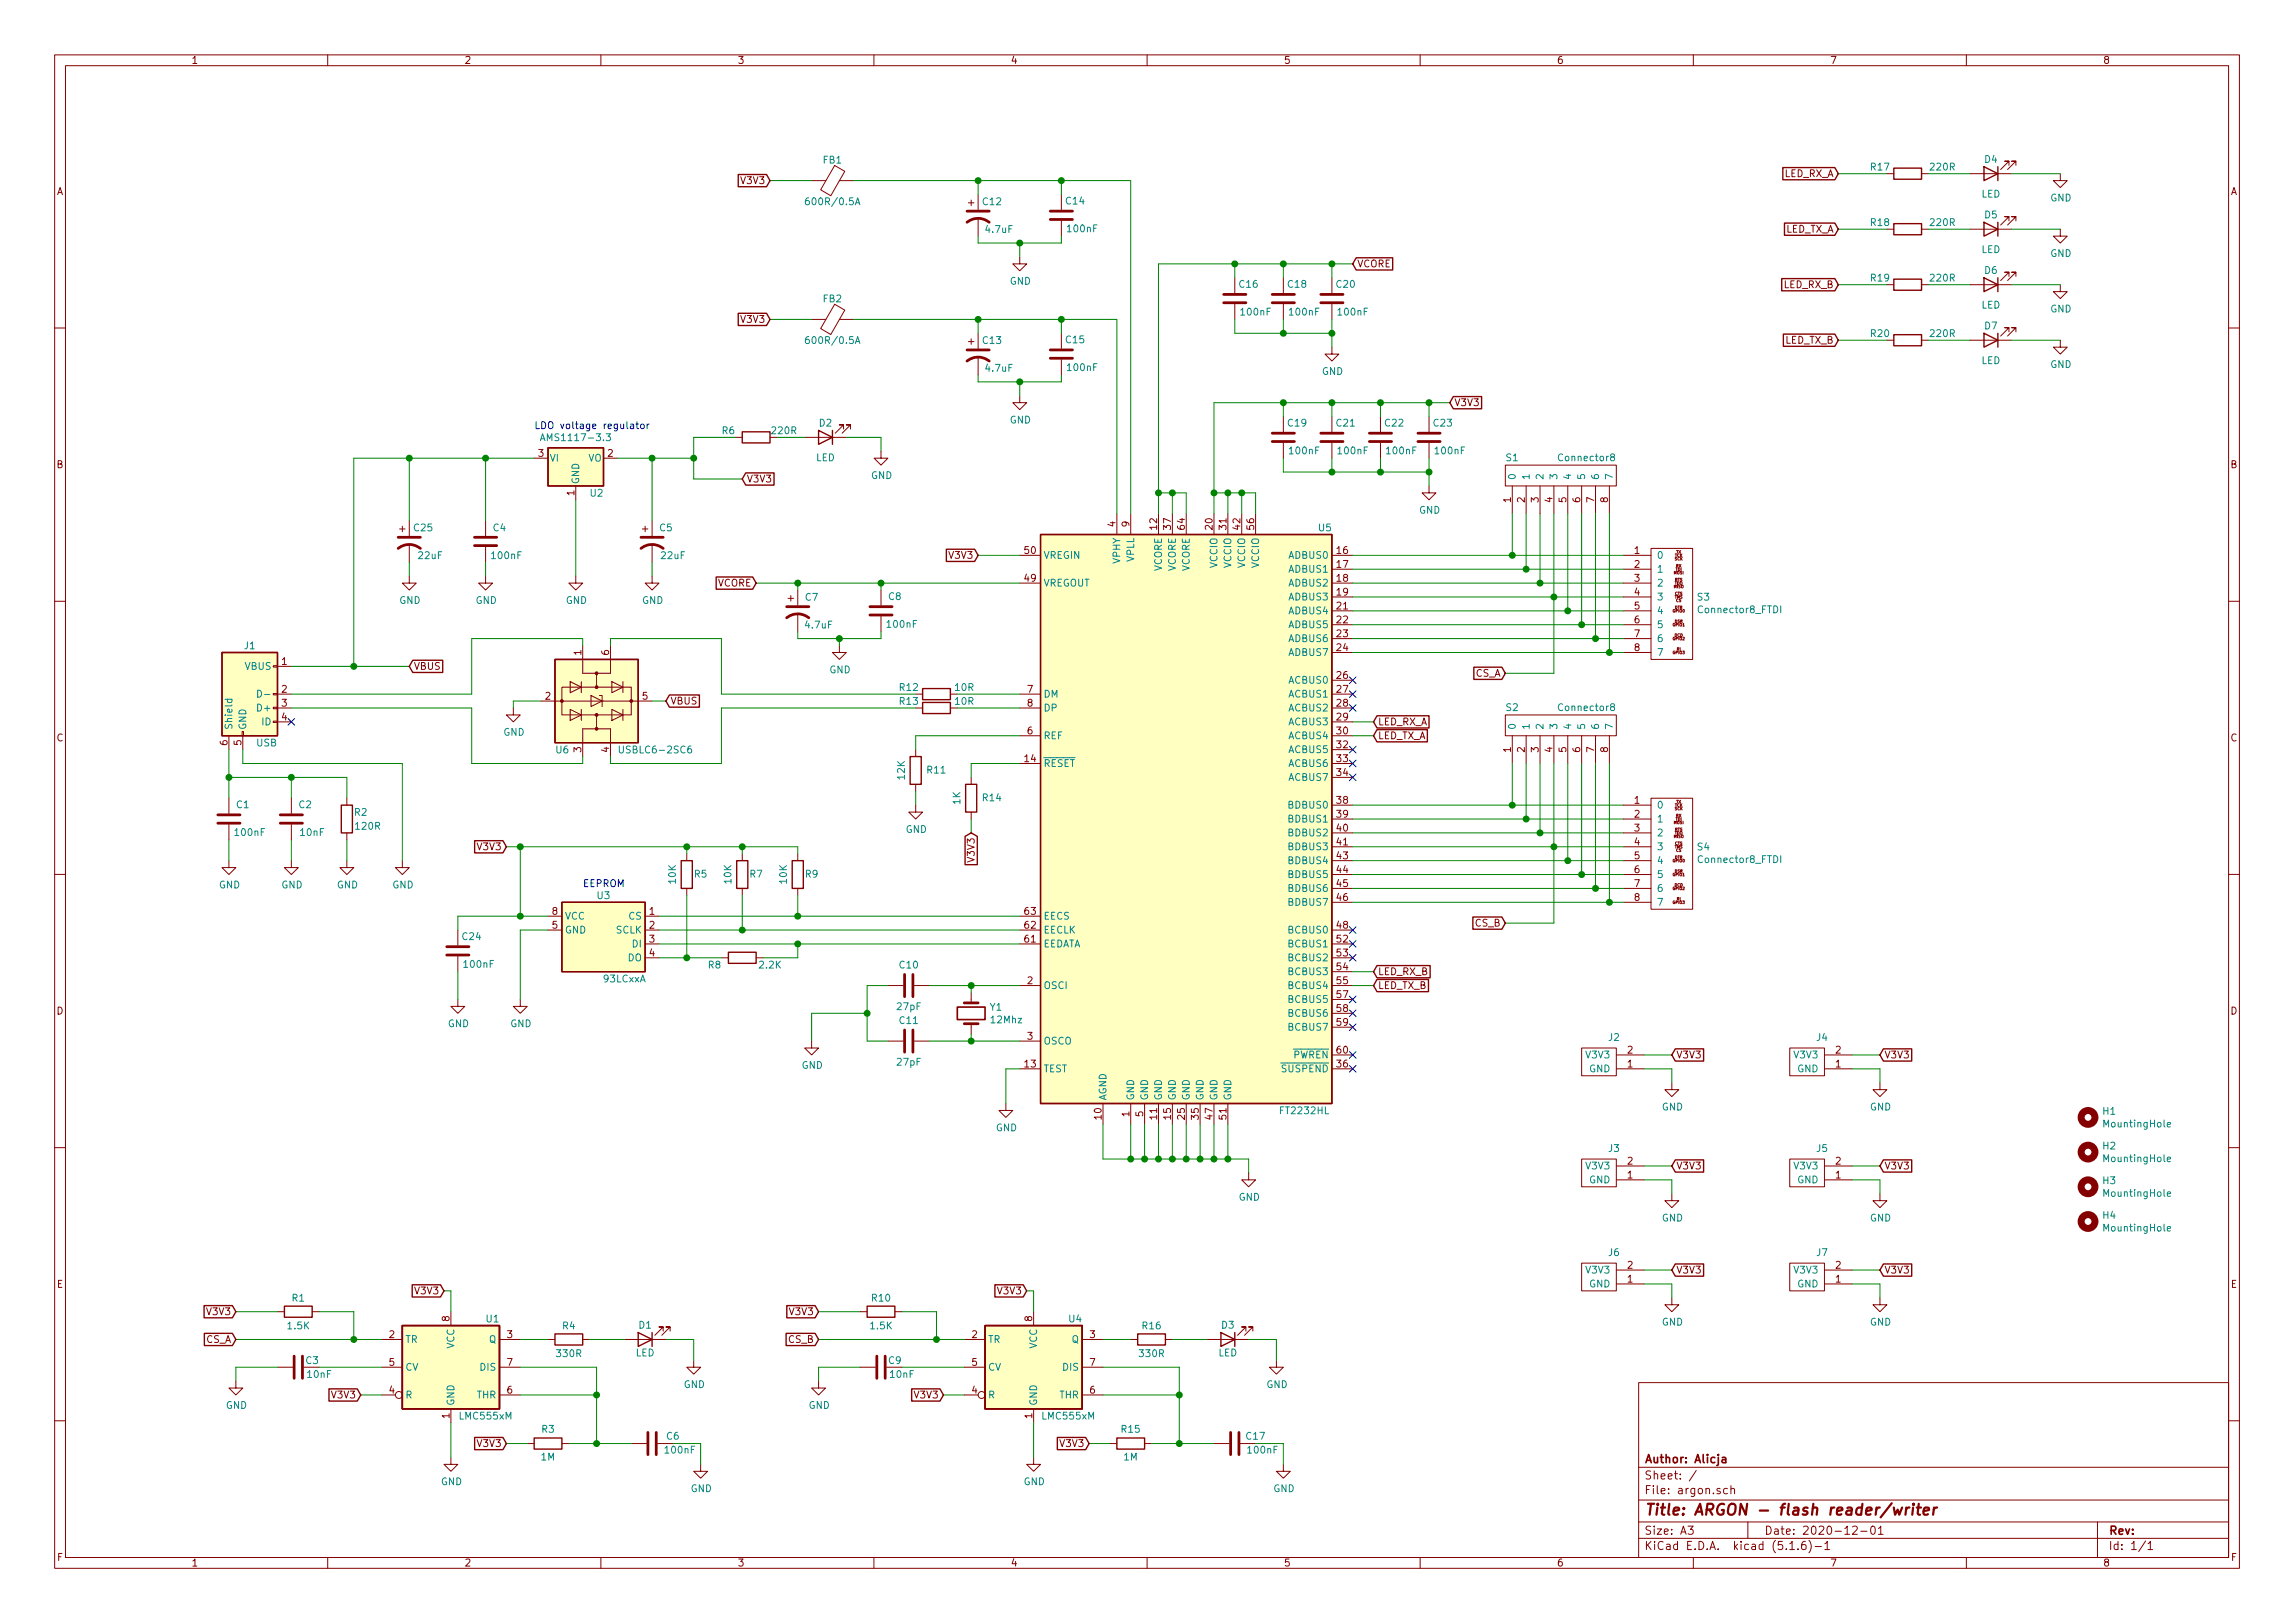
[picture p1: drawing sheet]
<svg xmlns="http://www.w3.org/2000/svg" width="420mm" height="297mm" viewBox="0 0 420 297" stroke-linecap="round" stroke-linejoin="round" font-family="sans-serif">
<defs><g id="words">
<text font-size="2.8" fill="#840000" x="301" y="277.3">Title: ARGON - flash reader/writer</text>
<g font-size="2.1" fill="#840000">
<text x="301" y="267.8">Author: Alicja</text>
<text x="301" y="273.5">File: argon.sch</text>
<text x="301" y="270.8">Sheet: /</text>
<text x="301" y="280.9">Size: A3</text>
<text x="323" y="280.9">Date: 2020-12-01</text>
<text x="386" y="280.9">Rev:</text>
<text x="301" y="283.7">KiCad E.D.A. kicad (5.1.6)-1</text>
<text x="386" y="283.7">Id: 1/1</text>
</g>
<g font-size="1.8" fill="#840000">
<text x="35" y="11.7">1</text>
<text x="85" y="11.7">2</text>
<text x="135" y="11.7">3</text>
<text x="185" y="11.7">4</text>
<text x="235" y="11.7">5</text>
<text x="285" y="11.7">6</text>
<text x="335" y="11.7">7</text>
<text x="385" y="11.7">8</text>
<text x="10.4" y="35.7">A</text>
<text x="135.9" y="33.7">V3V3</text>
<text x="326.5" y="32.4">LED_RX_A</text>
<text x="408.4" y="35.7">A</text>
<text x="326.7" y="42.6">LED_TX_A</text>
<text x="248.4" y="48.9">VCORE</text>
<text x="326.5" y="52.7">LED_RX_B</text>
<text x="135.9" y="59.1">V3V3</text>
<text x="326.7" y="62.9">LED_TX_B</text>
<text x="266.2" y="74.3">V3V3</text>
<text x="98.6" y="83.6">3</text>
<text x="111.3" y="83.6">2</text>
<text x="10.4" y="85.7">B</text>
<text x="136.7" y="88.3">V3V3</text>
<text x="408.4" y="85.7">B</text>
<text x="105.2" y="90.7" transform="rotate(-90 105.2 90.7)">1</text>
<text x="276.6" y="92" transform="rotate(-90 276.6 92)">1</text>
<text x="279.1" y="92" transform="rotate(-90 279.1 92)">2</text>
<text x="281.7" y="92" transform="rotate(-90 281.7 92)">3</text>
<text x="284.2" y="92" transform="rotate(-90 284.2 92)">4</text>
<text x="286.8" y="92" transform="rotate(-90 286.8 92)">5</text>
<text x="289.3" y="92" transform="rotate(-90 289.3 92)">6</text>
<text x="291.8" y="92" transform="rotate(-90 291.8 92)">7</text>
<text x="294.4" y="92" transform="rotate(-90 294.4 92)">8</text>
<text x="187.6" y="101.4">50</text>
<text x="204.2" y="96.4" transform="rotate(-90 204.2 96.4)">4</text>
<text x="206.8" y="96.4" transform="rotate(-90 206.8 96.4)">9</text>
<text x="211.8" y="96.9" transform="rotate(-90 211.8 96.9)">12</text>
<text x="214.4" y="96.9" transform="rotate(-90 214.4 96.9)">37</text>
<text x="216.9" y="96.9" transform="rotate(-90 216.9 96.9)">64</text>
<text x="222" y="96.9" transform="rotate(-90 222 96.9)">20</text>
<text x="224.5" y="96.9" transform="rotate(-90 224.5 96.9)">31</text>
<text x="227.1" y="96.9" transform="rotate(-90 227.1 96.9)">42</text>
<text x="229.6" y="96.9" transform="rotate(-90 229.6 96.9)">56</text>
<text x="244.8" y="101.4">16</text>
<text x="299.2" y="101.4">1</text>
<text x="131.3" y="107.4">VCORE</text>
<text x="174" y="102.3">V3V3</text>
<text x="187.6" y="106.5">49</text>
<text x="244.8" y="103.9">17</text>
<text x="244.8" y="106.5">18</text>
<text x="299.2" y="103.9">2</text>
<text x="299.2" y="106.5">3</text>
<text x="244.8" y="109">19</text>
<text x="244.8" y="111.5">21</text>
<text x="299.2" y="109">4</text>
<text x="299.2" y="111.5">5</text>
<text x="106.4" y="119.9" transform="rotate(-90 106.4 119.9)">1</text>
<text x="111.5" y="119.9" transform="rotate(-90 111.5 119.9)">6</text>
<text x="244.8" y="114.1">22</text>
<text x="244.8" y="116.6">23</text>
<text x="244.8" y="119.2">24</text>
<text x="299.2" y="114.1">6</text>
<text x="299.2" y="116.6">7</text>
<text x="299.2" y="119.2">8</text>
<text x="51.6" y="121.7">1</text>
<text x="75.7" y="122.6">VBUS</text>
<text x="244.8" y="124.2">26</text>
<text x="270.1" y="123.9">CS_A</text>
<text x="51.6" y="126.8">2</text>
<text x="51.6" y="129.3">3</text>
<text x="51.6" y="131.9">4</text>
<text x="99.8" y="128.1">2</text>
<text x="117.6" y="128.1">5</text>
<text x="122.7" y="128.9">VBUS</text>
<text x="188.1" y="126.8">7</text>
<text x="188.1" y="129.3">8</text>
<text x="244.8" y="126.8">27</text>
<text x="244.8" y="129.3">28</text>
<text x="244.8" y="131.9">29</text>
<text x="10.4" y="135.7">C</text>
<text x="41.7" y="136.4" transform="rotate(-90 41.7 136.4)">6</text>
<text x="44.2" y="136.4" transform="rotate(-90 44.2 136.4)">5</text>
<text x="106.4" y="137.7" transform="rotate(-90 106.4 137.7)">3</text>
<text x="111.5" y="137.7" transform="rotate(-90 111.5 137.7)">4</text>
<text x="188.1" y="134.4">6</text>
<text x="244.8" y="134.4">30</text>
<text x="244.8" y="136.9">32</text>
<text x="252.2" y="135.3">LED_TX_A</text>
<text x="252.2" y="132.8">LED_RX_A</text>
<text x="276.6" y="137.7" transform="rotate(-90 276.6 137.7)">1</text>
<text x="279.1" y="137.7" transform="rotate(-90 279.1 137.7)">2</text>
<text x="281.7" y="137.7" transform="rotate(-90 281.7 137.7)">3</text>
<text x="284.2" y="137.7" transform="rotate(-90 284.2 137.7)">4</text>
<text x="286.8" y="137.7" transform="rotate(-90 286.8 137.7)">5</text>
<text x="289.3" y="137.7" transform="rotate(-90 289.3 137.7)">6</text>
<text x="291.8" y="137.7" transform="rotate(-90 291.8 137.7)">7</text>
<text x="294.4" y="137.7" transform="rotate(-90 294.4 137.7)">8</text>
<text x="408.4" y="135.7">C</text>
<text x="187.6" y="139.5">14</text>
<text x="244.8" y="139.5">33</text>
<text x="244.8" y="142">34</text>
<text x="244.8" y="147.1">38</text>
<text x="244.8" y="149.6">39</text>
<text x="299.2" y="147.1">1</text>
<text x="299.2" y="149.6">2</text>
<text x="87.6" y="155.6">V3V3</text>
<text x="244.8" y="152.2">40</text>
<text x="244.8" y="154.7">41</text>
<text x="299.2" y="152.2">3</text>
<text x="299.2" y="154.7">4</text>
<text x="178.4" y="157.5" transform="rotate(-90 178.4 157.5)">V3V3</text>
<text x="244.8" y="157.3">43</text>
<text x="244.8" y="159.8">44</text>
<text x="299.2" y="157.3">5</text>
<text x="299.2" y="159.8">6</text>
<text x="101.1" y="167.4">8</text>
<text x="118.9" y="167.4">1</text>
<text x="187.6" y="167.4">63</text>
<text x="244.8" y="162.3">45</text>
<text x="244.8" y="164.9">46</text>
<text x="299.2" y="162.3">7</text>
<text x="299.2" y="164.9">8</text>
<text x="101.1" y="170">5</text>
<text x="118.9" y="170">2</text>
<text x="118.9" y="172.5">3</text>
<text x="187.6" y="172.5">61</text>
<text x="187.6" y="170">62</text>
<text x="244.8" y="170">48</text>
<text x="244.8" y="172.5">52</text>
<text x="270.1" y="169.6">CS_B</text>
<text x="118.9" y="175">4</text>
<text x="244.8" y="175">53</text>
<text x="244.8" y="177.6">54</text>
<text x="252.2" y="178.5">LED_RX_B</text>
<text x="10.4" y="185.7">D</text>
<text x="188.1" y="180.1">2</text>
<text x="244.8" y="180.1">55</text>
<text x="244.8" y="182.7">57</text>
<text x="244.8" y="185.2">58</text>
<text x="252.2" y="181">LED_TX_B</text>
<text x="408.4" y="185.7">D</text>
<text x="188.1" y="190.3">3</text>
<text x="244.8" y="187.7">59</text>
<text x="187.6" y="195.4">13</text>
<text x="244.8" y="195.4">36</text>
<text x="244.8" y="192.8">60</text>
<text x="298" y="195.4">1</text>
<text x="298" y="192.8">2</text>
<text x="306.9" y="193.7">V3V3</text>
<text x="336.1" y="195.4">1</text>
<text x="336.1" y="192.8">2</text>
<text x="345" y="193.7">V3V3</text>
<text x="201.7" y="204.8" transform="rotate(-90 201.7 204.8)">10</text>
<text x="206.8" y="204.4" transform="rotate(-90 206.8 204.4)">1</text>
<text x="209.3" y="204.4" transform="rotate(-90 209.3 204.4)">5</text>
<text x="211.8" y="204.8" transform="rotate(-90 211.8 204.8)">11</text>
<text x="214.4" y="204.8" transform="rotate(-90 214.4 204.8)">15</text>
<text x="216.9" y="204.8" transform="rotate(-90 216.9 204.8)">25</text>
<text x="219.5" y="204.8" transform="rotate(-90 219.5 204.8)">35</text>
<text x="222" y="204.8" transform="rotate(-90 222 204.8)">47</text>
<text x="224.5" y="204.8" transform="rotate(-90 224.5 204.8)">51</text>
<text x="298" y="215.7">1</text>
<text x="298" y="213.1">2</text>
<text x="306.9" y="214">V3V3</text>
<text x="336.1" y="215.7">1</text>
<text x="336.1" y="213.1">2</text>
<text x="345" y="214">V3V3</text>
<text x="298" y="232.2">2</text>
<text x="306.9" y="233.1">V3V3</text>
<text x="336.1" y="232.2">2</text>
<text x="345" y="233.1">V3V3</text>
<text x="10.4" y="235.7">E</text>
<text x="76.2" y="236.9">V3V3</text>
<text x="182.9" y="236.9">V3V3</text>
<text x="298" y="234.7">1</text>
<text x="336.1" y="234.7">1</text>
<text x="408.4" y="235.7">E</text>
<text x="37.7" y="245.8">CS_A</text>
<text x="38.1" y="240.7">V3V3</text>
<text x="71.3" y="244.9">2</text>
<text x="82.3" y="241.8" transform="rotate(-90 82.3 241.8)">8</text>
<text x="92.9" y="244.9">3</text>
<text x="144.3" y="245.8">CS_B</text>
<text x="144.8" y="240.7">V3V3</text>
<text x="178" y="244.9">2</text>
<text x="189" y="241.8" transform="rotate(-90 189 241.8)">8</text>
<text x="199.5" y="244.9">3</text>
<text x="71.3" y="250">5</text>
<text x="92.9" y="250">7</text>
<text x="178" y="250">5</text>
<text x="199.5" y="250">7</text>
<text x="60.9" y="255.9">V3V3</text>
<text x="71.3" y="255.1">4</text>
<text x="92.9" y="255.1">6</text>
<text x="167.6" y="255.9">V3V3</text>
<text x="178" y="255.1">4</text>
<text x="199.5" y="255.1">6</text>
<text x="82.3" y="259.6" transform="rotate(-90 82.3 259.6)">1</text>
<text x="189" y="259.6" transform="rotate(-90 189 259.6)">1</text>
<text x="87.6" y="264.8">V3V3</text>
<text x="194.3" y="264.8">V3V3</text>
<text x="10.5" y="285.7">F</text>
<text x="35" y="286.7">1</text>
<text x="85" y="286.7">2</text>
<text x="135" y="286.7">3</text>
<text x="185" y="286.7">4</text>
<text x="235" y="286.7">5</text>
<text x="285" y="286.7">6</text>
<text x="335" y="286.7">7</text>
<text x="385" y="286.7">8</text>
<text x="408.5" y="285.7">F</text>
</g>
<g font-size="1.8" fill="#008484">
<text x="150.7" y="29.9">FB1</text>
<text x="363.4" y="29.8">D4</text>
<text x="342.5" y="31.2">R17</text>
<text x="353.5" y="31.2">220R</text>
<text x="148.2" y="37.6">600R/0.5A</text>
<text x="180" y="37.6">C12</text>
<text x="195.2" y="37.4">C14</text>
<text x="342.5" y="41.4">R18</text>
<text x="353.5" y="41.4">220R</text>
<text x="362.7" y="36.2">LED</text>
<text x="363.4" y="40">D5</text>
<text x="375.4" y="36.9">GND</text>
<text x="180.6" y="42.6">4.7uF</text>
<text x="195.6" y="42.5">100nF</text>
<text x="362.7" y="46.3">LED</text>
<text x="375.4" y="47">GND</text>
<text x="184.9" y="52.1">GND</text>
<text x="226.9" y="52.7">C16</text>
<text x="235.8" y="52.7">C18</text>
<text x="244.7" y="52.7">C20</text>
<text x="342.5" y="51.5">R19</text>
<text x="353.5" y="51.5">220R</text>
<text x="363.4" y="50.1">D6</text>
<text x="150.7" y="55.3">FB2</text>
<text x="227.3" y="57.7">100nF</text>
<text x="236.2" y="57.7">100nF</text>
<text x="245.1" y="57.7">100nF</text>
<text x="362.7" y="56.5">LED</text>
<text x="375.4" y="57.2">GND</text>
<text x="148.2" y="63">600R/0.5A</text>
<text x="180" y="63">C13</text>
<text x="195.2" y="62.8">C15</text>
<text x="342.5" y="61.7">R20</text>
<text x="353.5" y="61.7">220R</text>
<text x="363.4" y="60.3">D7</text>
<text x="180.6" y="68">4.7uF</text>
<text x="195.6" y="67.9">100nF</text>
<text x="242" y="68.6">GND</text>
<text x="362.7" y="66.6">LED</text>
<text x="375.4" y="67.3">GND</text>
<text x="184.9" y="77.5">GND</text>
<text x="99.9" y="80.7">AMS1117-3.3</text>
<text x="132.2" y="79.5">R6</text>
<text x="141.4" y="79.5">220R</text>
<text x="150" y="78.1">D2</text>
<text x="235.8" y="78.1">C19</text>
<text x="236.2" y="83.1">100nF</text>
<text x="244.7" y="78.1">C21</text>
<text x="245.1" y="83.1">100nF</text>
<text x="253.6" y="78.1">C22</text>
<text x="254" y="83.1">100nF</text>
<text x="262.5" y="78.1">C23</text>
<text x="262.9" y="83.1">100nF</text>
<text x="100.6" y="84.5">VI</text>
<text x="106" y="88.7" transform="rotate(-90 106 88.7)">GND</text>
<text x="107.7" y="84.5">VO</text>
<text x="149.4" y="84.4">LED</text>
<text x="159.5" y="87.7">GND</text>
<text x="275.8" y="84.4">S1</text>
<text x="277.5" y="87.9" transform="rotate(-90 277.5 87.9)">0</text>
<text x="280" y="87.9" transform="rotate(-90 280 87.9)">1</text>
<text x="282.6" y="87.9" transform="rotate(-90 282.6 87.9)">2</text>
<text x="285.1" y="87.9" transform="rotate(-90 285.1 87.9)">3</text>
<text x="285.5" y="84.4">Connector8</text>
<text x="287.7" y="87.9" transform="rotate(-90 287.7 87.9)">4</text>
<text x="290.2" y="87.9" transform="rotate(-90 290.2 87.9)">5</text>
<text x="292.7" y="87.9" transform="rotate(-90 292.7 87.9)">6</text>
<text x="295.3" y="87.9" transform="rotate(-90 295.3 87.9)">7</text>
<text x="108.1" y="90.9">U2</text>
<text x="259.8" y="94">GND</text>
<text x="75.8" y="97.2">C25</text>
<text x="90.3" y="97.2">C4</text>
<text x="120.8" y="97.2">C5</text>
<text x="241.5" y="97.2">U5</text>
<text x="76.7" y="102.3">22uF</text>
<text x="90.1" y="102.3">100nF</text>
<text x="121.1" y="102.3">22uF</text>
<text x="191" y="107.4">VREGOUT</text>
<text x="191" y="102.3">VREGIN</text>
<text x="205.1" y="103.2" transform="rotate(-90 205.1 103.2)">VPHY</text>
<text x="207.6" y="102.9" transform="rotate(-90 207.6 102.9)">VPLL</text>
<text x="212.7" y="104.6" transform="rotate(-90 212.7 104.6)">VCORE</text>
<text x="215.3" y="104.6" transform="rotate(-90 215.3 104.6)">VCORE</text>
<text x="217.8" y="104.6" transform="rotate(-90 217.8 104.6)">VCORE</text>
<text x="222.9" y="103.9" transform="rotate(-90 222.9 103.9)">VCCIO</text>
<text x="225.4" y="103.9" transform="rotate(-90 225.4 103.9)">VCCIO</text>
<text x="228" y="103.9" transform="rotate(-90 228 103.9)">VCCIO</text>
<text x="230.5" y="103.9" transform="rotate(-90 230.5 103.9)">VCCIO</text>
<text x="236.1" y="102.3">ADBUS0</text>
<text x="236.1" y="104.8">ADBUS1</text>
<text x="236.1" y="107.4">ADBUS2</text>
<text x="303.3" y="102.3">0</text>
<text x="303.3" y="104.8">1</text>
<text x="303.3" y="107.4">2</text>
<text x="73.1" y="110.5">GND</text>
<text x="87.1" y="110.5">GND</text>
<text x="103.6" y="110.5">GND</text>
<text x="117.6" y="110.5">GND</text>
<text x="147.5" y="109.9">C7</text>
<text x="162.7" y="109.8">C8</text>
<text x="236.1" y="109.9">ADBUS3</text>
<text x="236.1" y="112.4">ADBUS4</text>
<text x="303.3" y="109.9">3</text>
<text x="303.3" y="112.4">4</text>
<text x="310.8" y="109.9">S3</text>
<text x="311.1" y="112.2">Connector8_FTDI</text>
<text x="44.8" y="118.8">J1</text>
<text x="147.5" y="115">4.7uF</text>
<text x="162.5" y="114.9">100nF</text>
<text x="236.1" y="115">ADBUS5</text>
<text x="236.1" y="117.5">ADBUS6</text>
<text x="303.3" y="115">5</text>
<text x="303.3" y="117.5">6</text>
<text x="44.9" y="122.6">VBUS</text>
<text x="151.8" y="123.2">GND</text>
<text x="236.1" y="120.1">ADBUS7</text>
<text x="236.1" y="125.1">ACBUS0</text>
<text x="303.3" y="120.1">7</text>
<text x="47.5" y="130.2">D+</text>
<text x="164.7" y="129">R13</text>
<text x="164.7" y="126.5">R12</text>
<text x="174.9" y="129">10R</text>
<text x="174.9" y="126.5">10R</text>
<text x="191" y="127.7">DM</text>
<text x="191" y="130.2">DP</text>
<text x="236.1" y="127.7">ACBUS1</text>
<text x="236.1" y="130.2">ACBUS2</text>
<text x="275.8" y="130.1">S2</text>
<text x="285.5" y="130.1">Connector8</text>
<text x="42.5" y="133.6" transform="rotate(-90 42.5 133.6)">Shield</text>
<text x="45.1" y="133.6" transform="rotate(-90 45.1 133.6)">GND</text>
<text x="47" y="136.6">USB</text>
<text x="48" y="132.8">ID</text>
<text x="92.2" y="134.7">GND</text>
<text x="101.8" y="137.9">U6</text>
<text x="113.9" y="137.9">USBLC6-2SC6</text>
<text x="191" y="135.3">REF</text>
<text x="236.1" y="132.8">ACBUS3</text>
<text x="236.1" y="135.3">ACBUS4</text>
<text x="236.1" y="137.8">ACBUS5</text>
<text x="277.5" y="133.6" transform="rotate(-90 277.5 133.6)">0</text>
<text x="280" y="133.6" transform="rotate(-90 280 133.6)">1</text>
<text x="282.6" y="133.6" transform="rotate(-90 282.6 133.6)">2</text>
<text x="285.1" y="133.6" transform="rotate(-90 285.1 133.6)">3</text>
<text x="287.7" y="133.6" transform="rotate(-90 287.7 133.6)">4</text>
<text x="290.2" y="133.6" transform="rotate(-90 290.2 133.6)">5</text>
<text x="292.7" y="133.6" transform="rotate(-90 292.7 133.6)">6</text>
<text x="295.3" y="133.6" transform="rotate(-90 295.3 133.6)">7</text>
<text x="165.7" y="142.6" transform="rotate(-90 165.7 142.6)">12K</text>
<text x="169.8" y="141.6">R11</text>
<text x="191" y="140.4">RESET</text>
<text x="236.1" y="140.4">ACBUS6</text>
<text x="236.1" y="142.9">ACBUS7</text>
<text x="43.3" y="147.9">C1</text>
<text x="54.8" y="147.9">C2</text>
<text x="64.9" y="149.3">R2</text>
<text x="175.8" y="147.2" transform="rotate(-90 175.8 147.2)">1K</text>
<text x="180" y="146.6">R14</text>
<text x="236.1" y="148">BDBUS0</text>
<text x="303.3" y="148">0</text>
<text x="43.2" y="153">100nF</text>
<text x="55.1" y="153">10nF</text>
<text x="65.2" y="151.9">120R</text>
<text x="165.8" y="152.4">GND</text>
<text x="236.1" y="150.5">BDBUS1</text>
<text x="236.1" y="153.1">BDBUS2</text>
<text x="236.1" y="155.6">BDBUS3</text>
<text x="303.3" y="150.5">1</text>
<text x="303.3" y="153.1">2</text>
<text x="303.3" y="155.6">3</text>
<text x="310.8" y="155.6">S4</text>
<text x="123.7" y="161.7" transform="rotate(-90 123.7 161.7)">10K</text>
<text x="127.2" y="160.6">R5</text>
<text x="133.9" y="161.7" transform="rotate(-90 133.9 161.7)">10K</text>
<text x="137.3" y="160.6">R7</text>
<text x="144.1" y="161.7" transform="rotate(-90 144.1 161.7)">10K</text>
<text x="147.5" y="160.6">R9</text>
<text x="236.1" y="158.2">BDBUS4</text>
<text x="236.1" y="160.7">BDBUS5</text>
<text x="303.3" y="158.2">4</text>
<text x="303.3" y="160.7">5</text>
<text x="311.1" y="157.9">Connector8_FTDI</text>
<text x="40.1" y="162.6">GND</text>
<text x="51.5" y="162.6">GND</text>
<text x="61.7" y="162.6">GND</text>
<text x="71.8" y="162.6">GND</text>
<text x="109.4" y="164.6">U3</text>
<text x="236.1" y="163.2">BDBUS6</text>
<text x="236.1" y="165.8">BDBUS7</text>
<text x="303.3" y="163.2">6</text>
<text x="303.3" y="165.8">7</text>
<text x="84.7" y="172">C24</text>
<text x="103.4" y="170.9">GND</text>
<text x="103.4" y="168.3">VCC</text>
<text x="112.8" y="170.9">SCLK</text>
<text x="115.1" y="168.3">CS</text>
<text x="115.8" y="173.4">DI</text>
<text x="191" y="173.4">EEDATA</text>
<text x="191" y="170.9">EECLK</text>
<text x="191" y="168.3">EECS</text>
<text x="236.1" y="170.9">BCBUS0</text>
<text x="236.1" y="173.4">BCBUS1</text>
<text x="85.1" y="177.1">100nF</text>
<text x="110.5" y="179.8">93LCxxA</text>
<text x="115" y="175.9">DO</text>
<text x="129.7" y="177.3">R8</text>
<text x="139.1" y="177.3">2.2K</text>
<text x="164.7" y="177.3">C10</text>
<text x="236.1" y="175.9">BCBUS2</text>
<text x="236.1" y="178.5">BCBUS3</text>
<text x="164.3" y="184.9">27pF</text>
<text x="181.3" y="185">Y1</text>
<text x="191" y="181">OSCI</text>
<text x="236.1" y="181">BCBUS4</text>
<text x="236.1" y="183.6">BCBUS5</text>
<text x="82" y="188">GND</text>
<text x="93.4" y="188">GND</text>
<text x="164.7" y="187.4">C11</text>
<text x="181.5" y="187.3">12Mhz</text>
<text x="191" y="191.2">OSCO</text>
<text x="236.1" y="186.1">BCBUS6</text>
<text x="236.1" y="188.6">BCBUS7</text>
<text x="294.5" y="190.5">J2</text>
<text x="332.6" y="190.5">J4</text>
<text x="146.8" y="195.6">GND</text>
<text x="164.3" y="195">27pF</text>
<text x="191" y="196.3">TEST</text>
<text x="234.8" y="196.3">SUSPEND</text>
<text x="236.8" y="193.7">PWREN</text>
<text x="290.6" y="193.7">V3V3</text>
<text x="291" y="196.3">GND</text>
<text x="328.7" y="193.7">V3V3</text>
<text x="329.1" y="196.3">GND</text>
<text x="202.6" y="201.5" transform="rotate(-90 202.6 201.5)">AGND</text>
<text x="207.6" y="201.5" transform="rotate(-90 207.6 201.5)">GND</text>
<text x="210.2" y="201.5" transform="rotate(-90 210.2 201.5)">GND</text>
<text x="212.7" y="201.5" transform="rotate(-90 212.7 201.5)">GND</text>
<text x="215.3" y="201.5" transform="rotate(-90 215.3 201.5)">GND</text>
<text x="217.8" y="201.5" transform="rotate(-90 217.8 201.5)">GND</text>
<text x="220.3" y="201.5" transform="rotate(-90 220.3 201.5)">GND</text>
<text x="222.9" y="201.5" transform="rotate(-90 222.9 201.5)">GND</text>
<text x="225.4" y="201.5" transform="rotate(-90 225.4 201.5)">GND</text>
<text x="234.5" y="203.9">FT2232HL</text>
<text x="304.2" y="203.2">GND</text>
<text x="342.3" y="203.2">GND</text>
<text x="182.3" y="207">GND</text>
<text x="385" y="204">H1</text>
<text x="385.4" y="206.3">MountingHole</text>
<text x="290.6" y="214">V3V3</text>
<text x="294.5" y="210.8">J3</text>
<text x="328.7" y="214">V3V3</text>
<text x="332.6" y="210.8">J5</text>
<text x="385" y="210.4">H2</text>
<text x="385.4" y="212.7">MountingHole</text>
<text x="226.8" y="219.7">GND</text>
<text x="291" y="216.6">GND</text>
<text x="329.1" y="216.6">GND</text>
<text x="385" y="216.7">H3</text>
<text x="385.4" y="219">MountingHole</text>
<text x="304.2" y="223.6">GND</text>
<text x="342.3" y="223.6">GND</text>
<text x="385" y="223.1">H4</text>
<text x="385.4" y="225.4">MountingHole</text>
<text x="290.6" y="233.1">V3V3</text>
<text x="294.5" y="229.9">J6</text>
<text x="328.7" y="233.1">V3V3</text>
<text x="332.6" y="229.9">J7</text>
<text x="53.5" y="238.2">R1</text>
<text x="159.7" y="238.2">R10</text>
<text x="291" y="235.6">GND</text>
<text x="329.1" y="235.6">GND</text>
<text x="52.8" y="243.3">1.5K</text>
<text x="74.2" y="245.8">TR</text>
<text x="89.1" y="242">U1</text>
<text x="89.6" y="245.8">Q</text>
<text x="103" y="243.3">R4</text>
<text x="117" y="243.2">D1</text>
<text x="159.4" y="243.3">1.5K</text>
<text x="180.8" y="245.8">TR</text>
<text x="195.7" y="242">U4</text>
<text x="196.2" y="245.8">Q</text>
<text x="209.2" y="243.3">R16</text>
<text x="223.7" y="243.2">D3</text>
<text x="304.2" y="242.6">GND</text>
<text x="342.3" y="242.6">GND</text>
<text x="56" y="249.6">C3</text>
<text x="74.2" y="250.9">CV</text>
<text x="83.2" y="246.8" transform="rotate(-90 83.2 246.8)">VCC</text>
<text x="88" y="250.9">DIS</text>
<text x="102" y="248.4">330R</text>
<text x="116.4" y="248.2">LED</text>
<text x="162.7" y="249.6">C9</text>
<text x="180.8" y="250.9">CV</text>
<text x="189.9" y="246.8" transform="rotate(-90 189.9 246.8)">VCC</text>
<text x="194.7" y="250.9">DIS</text>
<text x="208.7" y="248.4">330R</text>
<text x="223" y="248.2">LED</text>
<text x="41.4" y="257.8">GND</text>
<text x="56.4" y="252.2">10nF</text>
<text x="74.2" y="255.9">R</text>
<text x="83.2" y="257.3" transform="rotate(-90 83.2 257.3)">GND</text>
<text x="87.3" y="255.9">THR</text>
<text x="125.2" y="254">GND</text>
<text x="148" y="257.8">GND</text>
<text x="163" y="252.2">10nF</text>
<text x="180.8" y="255.9">R</text>
<text x="189.9" y="257.3" transform="rotate(-90 189.9 257.3)">GND</text>
<text x="194" y="255.9">THR</text>
<text x="231.9" y="254">GND</text>
<text x="84.3" y="259.8">LMC555xM</text>
<text x="99.2" y="262.2">R3</text>
<text x="122.1" y="263.5">C6</text>
<text x="191" y="259.8">LMC555xM</text>
<text x="205.4" y="262.2">R15</text>
<text x="228.2" y="263.5">C17</text>
<text x="99.1" y="267.3">1M</text>
<text x="121.9" y="266">100nF</text>
<text x="205.8" y="267.3">1M</text>
<text x="228.6" y="266">100nF</text>
<text x="80.7" y="271.8">GND</text>
<text x="126.4" y="273.1">GND</text>
<text x="187.4" y="271.8">GND</text>
<text x="233.1" y="273.1">GND</text>
</g>
<g font-size="1.8" fill="#0000c2">
<text x="97.8" y="78.5">LDO voltage regulator</text>
<text x="106.7" y="162.3">EEPROM</text>
</g>
<g font-size=".7" fill="#840000">
<text x="306.6" y="101.9">TCK</text>
<text x="306.9" y="101.3">TX</text>
<text x="306.5" y="107.6">MISO</text>
<text x="306.5" y="105.1">MOSI</text>
<text x="306.6" y="102.6">SCK</text>
<text x="306.6" y="107">TDO</text>
<text x="306.6" y="106.4">RTS</text>
<text x="306.8" y="104.5">TDI</text>
<text x="306.9" y="103.8">RX</text>
<text x="306.3" y="112.1">GPIO0</text>
<text x="306.6" y="114">DSR</text>
<text x="306.6" y="109.5">TMS</text>
<text x="306.6" y="108.9">CTS</text>
<text x="306.6" y="111.4">DTR</text>
<text x="306.9" y="110.2">CS</text>
<text x="306.3" y="114.6">GPIO1</text>
<text x="306.3" y="117.2">GPIO2</text>
<text x="306.3" y="119.7">GPIO3</text>
<text x="306.6" y="116.5">DCD</text>
<text x="307" y="119.1">RI</text>
<text x="306.6" y="148.3">SCK</text>
<text x="306.6" y="147.6">TCK</text>
<text x="306.9" y="149.5">RX</text>
<text x="306.9" y="147">TX</text>
<text x="306.5" y="153.4">MISO</text>
<text x="306.5" y="150.8">MOSI</text>
<text x="306.6" y="152.7">TDO</text>
<text x="306.6" y="155.3">TMS</text>
<text x="306.6" y="154.6">CTS</text>
<text x="306.6" y="152.1">RTS</text>
<text x="306.8" y="150.2">TDI</text>
<text x="306.9" y="155.9">CS</text>
<text x="306.3" y="157.8">GPIO0</text>
<text x="306.3" y="160.3">GPIO1</text>
<text x="306.6" y="159.7">DSR</text>
<text x="306.6" y="157.2">DTR</text>
<text x="306.3" y="162.9">GPIO2</text>
<text x="306.3" y="165.4">GPIO3</text>
<text x="306.6" y="162.2">DCD</text>
<text x="307" y="164.8">RI</text>
</g>
</g></defs>
<g fill="none" stroke="#840000" stroke-width=".18">
<path d="M10 10h400v277h-400zM12 12h396v273.1h-396zM60 10v2M110 10v2M160 10v2M210 10v2M260 10v2M310 10v2M360 10v2M148.6 33.1h2.6M152.8 30.3l1.9 1.1-2.6 4.4-1.9-1.1zM153.7 33.1h2.5"/>
<path d="M177.3 37.1h1M177.8 36.6v1M179.1 35.6v2.8M179.1 39.9v3.3M194.3 35.6v2.8M345.4 31.8h1.3M351.8 31.8h1.3M360.7 31.8h7.6M367.8 30.3v-.8h-.8h.8l-1.5 1.5M369.1 30.3v-.8h-.8h.8l-1.6 1.5M377.2 31.8v1.3h1.3l-1.3 1.2-1.3-1.2h1.3M148.6 58.5h2.6"/>
<path d="M152.8 55.7l1.9 1.1-2.6 4.4-1.9-1.1zM153.7 58.5h2.5M186.7 47v1.3h1.3l-1.3 1.3-1.3-1.3h1.3M194.3 40.4v2.8M226.1 50.8v2.8M226.1 55.7v2.8M234.9 50.8v2.8M234.9 55.7v2.8M243.8 50.8v2.8M243.8 55.7v2.8M345.4 52.1h1.3M345.4 41.9h1.3"/>
<path d="M351.8 52.1h1.3M351.8 41.9h1.3M360.7 52.1h7.6M360.7 41.9h7.6M367.8 50.6v-.8h-.8h.8l-1.5 1.5M367.8 40.4v-.7h-.8h.8l-1.5 1.5M369.1 50.6v-.8h-.8h.8l-1.6 1.5M369.1 40.4v-.7h-.8h.8l-1.6 1.5M377.2 52.1v1.3h1.3l-1.3 1.2-1.3-1.2h1.3M377.2 41.9v1.3h1.3l-1.3 1.3-1.3-1.3h1.3M10 60h2M154.4 78.5v-.7h-.7h.7l-1.5 1.5"/>
<path d="M155.7 78.5v-.7h-.8h.8l-1.5 1.5M177.3 62.5h1M177.8 62v1M179.1 61v2.8M179.1 65.3v3.3M186.7 72.4v1.3h1.3l-1.3 1.3-1.3-1.3h1.3M194.3 61v2.8M194.3 65.8v2.8M234.9 76.2v2.8M243.8 63.5v1.3h1.3l-1.3 1.3-1.2-1.3h1.2M243.8 76.2v2.8M252.7 76.2v2.8"/>
<path d="M261.6 76.2v2.8M345.4 62.3h1.3M351.8 62.3h1.3M360.7 62.3h7.6M367.8 60.7v-.7h-.8h.8l-1.5 1.5M369.1 60.7v-.7h-.8h.8l-1.6 1.5M377.2 62.3v1.2h1.3l-1.3 1.3-1.3-1.3h1.3M408 60h2M73.2 96.8h1M73.7 96.3v1M74.9 95.3v2.8M74.9 99.6v3.3"/>
<path d="M88.9 95.3v2.8M97.8 83.9h2.5M105.4 88.9v2.6M110.5 83.9h2.5M117.6 96.8h1M118.1 96.3v1M119.4 95.3v2.8M119.4 99.6v3.3M134.6 80h1.3M147.3 80h7.6M161.3 82.6v1.3h1.3l-1.3 1.2-1.3-1.2h1.3M204.5 94v3.8"/>
<path d="M207 94v3.8M212.1 94v3.8M214.6 94v3.8M217.2 94v3.8M222.2 94v3.8M224.8 94v3.8M227.3 94v3.8M229.9 94v3.8M234.9 81.1v2.8M243.8 81.1v2.8M252.7 81.1v2.8M261.6 88.9v1.3h1.3l-1.3 1.3-1.3-1.3h1.3"/>
<path d="M261.6 81.1v2.8M275.6 85.1h20.3v3.8h-20.3zM276.9 88.9v5.1M279.4 88.9v5.1M281.9 88.9v5.1M284.5 88.9v5.1M287 88.9v5.1M289.6 88.9v5.1M292.1 88.9v5.1M294.6 88.9v5.1M10 110h2M74.9 105.4v1.3h1.3l-1.3 1.3-1.2-1.3h1.2"/>
<path d="M88.9 105.4v1.3h1.3l-1.3 1.3-1.3-1.3h1.3M88.9 100.1v2.8M105.4 105.4v1.3h1.3l-1.3 1.3-1.3-1.3h1.3M106.7 118.1v5.1h2.5M111.8 118.1v5.1h-2.6v2.6M119.4 105.4v1.3h1.2l-1.2 1.3-1.3-1.3h1.3M144.3 109.5h1M144.8 109v1M146 108v2.8M146 112.3v3.3M153.7 118.1v1.3h1.2l-1.2 1.3-1.3-1.3h1.3M161.3 108v2.8"/>
<path d="M161.3 112.8v2.8M186.7 101.6h3.8M186.7 106.7h3.8M243.8 101.6h3.8M243.8 104.2h3.8M243.8 106.7h3.8M243.8 109.3h3.8M243.8 111.8h3.8M243.8 114.3h3.8M243.8 116.9h3.8M243.8 119.4h3.8M297.2 101.6h5.1"/>
<path d="M297.2 104.2h5.1M297.2 106.7h5.1M297.2 109.3h5.1M297.2 111.8h5.1M297.2 114.3h5.1M297.2 116.9h5.1M297.2 119.4h5.1M302.3 100.4h7.6v20.3h-7.6zM408 110h2M41.9 134.7v2.5M44.3 133.9h.3v.8h-.3zM44.4 134.7v2.5"/>
<path d="M50 132h.8v.2h-.8zM50 129.4h.8v.3h-.8zM50 126.9h.8v.3h-.8zM50 121.8h.8v.3h-.8zM50.8 122h2.5M50.8 127h2.5M50.8 129.6h2.5M50.8 132.1h2.5M94 129.6v1.2h1.2l-1.2 1.3-1.3-1.3h1.3M99.1 128.3h20.3M102.9 125.8h12.7v5h-12.7zM104.4 124.8l2 1-2 1z"/>
<path d="M104.4 129.8l2 1-2 1.1zM106.4 124.8v2M106.4 129.8v2.1M108.2 127.3l2 1-2 1zM109.2 130.8v2.6h2.6v5.1M109.2 133.4h-2.5v5.1M109.7 127.3h.5v2M112 124.8l2 1-2 1zM112 129.8l2 1-2 1.1zM114 124.8v2M114 129.8v2.1M167.6 127h1.3"/>
<path d="M167.6 129.6h1.3M167.6 137.2v1.3M174 127h1.3M174 129.6h1.3M186.7 127h3.8M186.7 129.6h3.8M186.7 139.7h3.8M186.7 134.7h3.8M243.8 127h3.8M243.8 129.6h3.8M243.8 132.1h3.8M243.8 139.7h3.8"/>
<path d="M243.8 124.5h3.8M243.8 134.7h3.8M243.8 137.2h3.8M275.6 130.8h20.3v3.9h-20.3zM276.9 134.7v5M279.4 134.7v5M281.9 134.7v5M284.5 134.7v5M287 134.7v5M289.6 134.7v5M292.1 134.7v5M294.6 134.7v5"/>
<path d="M41.9 157.5v1.3h1.3l-1.3 1.3-1.3-1.3h1.3M41.9 146.1v2.8M41.9 150.9v2.8M53.3 157.5v1.3h1.3l-1.3 1.3-1.2-1.3h1.2M53.3 146.1v2.8M53.3 150.9v2.8M63.5 157.5v1.3h1.3l-1.3 1.3-1.3-1.3h1.3M63.5 146.1v1.3M63.5 152.4v1.3M73.7 157.5v1.3h1.2l-1.2 1.3-1.3-1.3h1.3M125.7 156.2v1.3M135.9 156.2v1.3"/>
<path d="M146 156.2v1.3M167.6 147.4v1.2h1.3l-1.3 1.3-1.2-1.3h1.2M167.6 143.5v1.3M177.8 142.3v1.2M177.8 148.6v1.3M243.8 147.4h3.8M243.8 149.9h3.8M243.8 152.4h3.8M243.8 155h3.8M243.8 157.5h3.8M243.8 142.3h3.8M297.2 147.4h5.1"/>
<path d="M297.2 149.9h5.1M297.2 152.4h5.1M297.2 155h5.1M297.2 157.5h5.1M302.3 146.1h7.6v20.3h-7.6zM10 160h2M83.8 170.2v2.8M83.8 175v2.8M100.3 170.2h2.6M100.3 167.7h2.6M118.1 175.3h2.5M118.1 170.2h2.5"/>
<path d="M118.1 172.8h2.5M118.1 167.7h2.5M125.7 162.6v1.3M132.1 175.3h1.2M135.9 162.6v1.3M138.4 175.3h1.3M146 162.6v1.3M186.7 170.2h3.8M186.7 172.8h3.8M186.7 167.7h3.8M243.8 160.1h3.8M243.8 162.6h3.8"/>
<path d="M243.8 165.1h3.8M243.8 175.3h3.8M243.8 170.2h3.8M243.8 172.8h3.8M243.8 177.8h3.8M297.2 160.1h5.1M297.2 162.6h5.1M297.2 165.1h5.1M408 160h2M83.8 182.9v1.3h1.3l-1.3 1.3-1.3-1.3h1.3M95.2 182.9v1.3h1.3l-1.3 1.3-1.2-1.3h1.2M148.6 190.5v1.3h1.3l-1.3 1.3-1.3-1.3h1.3"/>
<path d="M162.6 190.5h2.8M162.6 180.4h2.8M167.4 190.5h2.8M167.4 180.4h2.8M177.8 181.6v2M177.8 187.4v1.9M186.7 195.6h3.8M186.7 190.5h3.8M186.7 180.4h3.8M243.8 195.6h3.8M243.8 193.1h3.8M243.8 180.4h3.8"/>
<path d="M243.8 182.9h3.8M243.8 185.5h3.8M243.8 188h3.8M289.6 191.8h6.3v5.1h-6.3zM295.9 195.6h5.1M295.9 193.1h5.1M306.1 198.2v1.2h1.2l-1.2 1.3-1.3-1.3h1.3M327.7 191.8h6.3v5.1h-6.3zM334 195.6h5.1M334 193.1h5.1M344.2 198.2v1.2h1.2l-1.2 1.3-1.3-1.3h1.3M10 210h2"/>
<path d="M184.1 202v1.2h1.3l-1.3 1.3-1.2-1.3h1.2M201.9 202v3.8M207 202v3.8M209.5 202v3.8M212.1 202v3.8M214.6 202v3.8M217.2 202v3.8M219.7 202v3.8M222.2 202v3.8M224.8 202v3.8M228.6 214.7v1.2h1.3l-1.3 1.3-1.3-1.3h1.3M289.6 212.1h6.3v5.1h-6.3z"/>
<path d="M295.9 215.9h5.1M295.9 213.4h5.1M306.1 218.5v1.2h1.2l-1.2 1.3-1.3-1.3h1.3M327.7 212.1h6.3v5.1h-6.3zM334 215.9h5.1M334 213.4h5.1M344.2 218.5v1.2h1.2l-1.2 1.3-1.3-1.3h1.3M408 210h2M289.6 231.2h6.3v5.1h-6.3zM295.9 235h5.1M295.9 232.4h5.1M306.1 237.5v1.3h1.2l-1.2 1.3-1.3-1.3h1.3"/>
<path d="M327.7 231.2h6.3v5.1h-6.3zM334 235h5.1M334 232.4h5.1M344.2 237.5v1.3h1.2l-1.2 1.3-1.3-1.3h1.3M43.2 252.8v1.2h1.2l-1.2 1.3-1.3-1.3h1.3M50.8 250.2h2.8M50.8 240.1h1.3M57.1 240.1h1.3M69.8 250.2h3.9M69.8 245.1h3.9M69.8 255.3h2.6M82.5 240.1v2.5"/>
<path d="M82.5 257.8v2.6M91.4 250.2h3.8M91.4 245.1h3.8M91.4 255.3h3.8M100.3 245.1h1.3M106.7 245.1h1.2M114.3 245.1h7.6M121.4 243.6v-.7h-.8h.8l-1.5 1.5M122.7 243.6v-.7h-.8h.8l-1.5 1.5M127 249v1.2h1.3l-1.3 1.3-1.3-1.3h1.3M149.9 252.8v1.2h1.2l-1.2 1.3-1.3-1.3h1.3M157.5 250.2h2.8"/>
<path d="M157.5 240.1h1.2M163.8 240.1h1.3M176.5 250.2h3.8M176.5 245.1h3.8M176.5 255.3h2.6M189.2 240.1v2.5M189.2 257.8v2.6M198.1 250.2h3.8M198.1 245.1h3.8M198.1 255.3h3.8M207 245.1h1.3M213.4 245.1h1.2"/>
<path d="M221 245.1h7.6M228.1 243.6v-.7h-.8h.8l-1.5 1.5M229.4 243.6v-.7h-.8h.8l-1.6 1.5M233.7 249v1.2h1.2l-1.2 1.3-1.3-1.3h1.3M300 253h108v32.1h-108zM10 260h2M82.5 266.7v1.3h1.3l-1.3 1.3-1.2-1.3h1.2M96.5 264.2h1.3M102.9 264.2h1.2M115.6 264.2h2.8M120.4 264.2h2.8M128.3 268v1.3h1.2l-1.2 1.2-1.3-1.2h1.3"/>
<path d="M189.2 266.7v1.3h1.3l-1.3 1.3-1.2-1.3h1.2M203.2 264.2h1.3M209.5 264.2h1.3M222.2 264.2h2.8M227.1 264.2h2.8M234.9 268v1.3h1.3l-1.3 1.2-1.2-1.2h1.2M300 278.5h108M300 274.5h108M300 268.5h108M309 279.3h1l-.5 .6 .4 .1v.7l-.2 .1-.7-.1M310.5 269.1l-1.2 2M316.3 272.5l-.5-.1-.3 .3 .2 .6h.6"/>
<path d="M316.9 272.5h.1a.37 .37 0 0 1 .6 .1v.8M316.9 271.9v1.5M320 278.5v3M339.2 279.5l.6-.2 .2 .4-.9 1.1h.9M342.6 279.5l.4-.2a.94 .94 0 0 1 0 1.5 .82 .82 0 0 1-.4-1.3zM343.9 279.7l.4-.4v1.5M384 278.5v6.6M408 260h2M60 285.1v1.9M110 285.1v1.9M160 285.1v1.9M210 285.1v1.9"/>
<path d="M260 285.1v1.9M300 281.5h108M310 285.1v1.9M327.7 283.6h.8M329.2 283.5v.1M330.5 282.1a.59 .59 0 0 0-.7 .6v.6l.1 .2 .5 .1 .2-.1 .1-.5-.2-.3h-.4l-.3 .3M331.2 281.9a1.71 1.71 0 0 1 0 2.3M332.3 283h1.2M334.1 282.5l.4-.4v1.5M334.1 283.6h.8M340.7 280.2h1.1M343.9 280.8h.9"/>
<path d="M360 285.1v1.9M392.8 282l-1.3 2M393.2 282.5l.5-.4v1.5M393.2 283.6h.9"/>
<circle cx="73" cy="255.3" r=".63"/>
<circle cx="179.7" cy="255.3" r=".63"/>
</g>
<path d="M346.7 275.9l.2 1.3 .5-.9 .3 .9 .5-1.3M349 275.9l-.2 1.3M349.6 275.9a.5 .5 0 0 0-.6 .4M350.2 275.9l-.1 1.3M350.3 275.2l-.1 .1 .1 .1v-.2v.2M350.9 275.9h.8M351.3 275.2l-.2 1.7 .1 .2 .3 .1M352.2 276.6l1-.2-.1-.4-.5-.1-.4 .3v.9l.2 .1 .6-.1M354.1 275.9l-.2 1.3M354.6 275.9a.54 .54 0 0 0-.6 .4" fill="none" stroke="#840000" stroke-width=".41"/>
<path d="M175.3 184.3h5v2.3h-5zM315.3 266.8h.6l.1 .9M316 267.1h-.6a.29 .29 0 0 0-.2 .3 .29 .29 0 0 0 .2 .3l.6-.1" fill="none" stroke="#840000" stroke-width=".3"/>
<g fill="none" stroke="#840000" stroke-width=".51">
<path d="M177 38.6h4.1M192.3 38.6h4M177 40.7a3.3 3.3 0 0 1 4.1 0M192.3 40.2h4M224 53.9h4.1M224 55.4h4.1M232.9 53.9h4.1M232.9 55.4h4.1M241.8 53.9h4.1M241.8 55.4h4.1M177 66.1a3.3 3.3 0 0 1 4.1 0M177 64h4.1"/>
<path d="M192.3 64h4M192.3 65.6h4M232.9 79.3h4.1M241.8 79.3h4.1M250.7 79.3h4.1M259.6 79.3h4.1M72.9 98.3h4.1M86.9 98.3h4M86.9 99.9h4M117.3 98.3h4.1M232.9 80.8h4.1M241.8 80.8h4.1"/>
<path d="M250.7 80.8h4.1M259.6 80.8h4.1M72.9 100.4a3.3 3.3 0 0 1 4.1 0M117.3 100.4a3.3 3.3 0 0 1 4.1 0M144 113.1a3.3 3.3 0 0 1 4.1 0M144 111h4.1M159.3 111h4M159.3 112.6h4M39.9 149.1h4M39.9 150.7h4M51.3 149.1h4.1M51.3 150.7h4.1"/>
<path d="M81.8 173.3h4.1M81.8 174.8h4.1M165.6 178.3v4.1M167.1 178.3v4.1M165.6 188.5v4.1M167.1 188.5v4.1M176.5 183.6h2.6M176.5 187.4h2.6M53.8 248.2v4.1M55.4 248.2v4.1M160.5 248.2v4.1M162.1 248.2v4.1"/>
<path d="M118.6 262.2v4M120.1 262.2v4M225.3 262.2v4M226.8 262.2v4"/>
</g>
<g fill="none" stroke="#008484" stroke-width=".18">
<path d="M148.1 36.2h-.3a.79 .79 0 0 0-.1 1.3l.4-.2v-.5l-.4-.1-.3 .2M156.6 37.5l.4-1.3 .4 1.3M156.7 37.1h.6M111 79.4h.8l-.5 .5 .4 .1 .1 .4-.3 .3-.5-.2M148.1 61.6h-.3a.79 .79 0 0 0-.1 1.3l.4-.2v-.5l-.4-.1-.3 .2M156.6 62.9l.4-1.3 .4 1.3M156.7 62.5h.6M98.9 80.7l.4-1.3 .5 1.3M99.1 80.3h.5M295.1 83.6l-.3-.2 .1-.2 .2-.1 .4 .1v.3l-.5 .2-.2 .2v.2l.3 .2h.4l.1-.2-.1-.4-.2-.1M326 110.9v1.3M41.2 128h1.3"/>
<path d="M41.7 128l-.1 .4 .3 .2 .5-.1v-.5M47.2 126.3a.64 .64 0 0 1 .7 .7 .64 .64 0 0 1-.7 .6zM48.4 127.1h1M113.4 136.5v1.1l.2 .2h.4l.1-.2v-1.1M126.5 136.5l-.4 .1a.87 .87 0 0 0 0 1.2l.5-.1v-.6l-.5-.1-.2 .3M295.1 129.3l-.3-.2 .1-.2 .2-.1 .4 .1v.3l-.5 .2-.2 .2v.2l.3 .3 .4-.1 .1-.2-.1-.4-.2-.1M326 156.6v1.3M396.8 218.5l.6-.1-.1-.2-.3-.1-.2 .2v.6h.5M396.8 212.2l.6-.1-.1-.3h-.3l-.2 .1v.7h.5M396.8 205.8l.6-.1-.1-.2-.3-.1-.2 .2v.6h.5M396.8 224.9l.6-.1-.1-.3h-.3l-.2 .1v.7h.5"/>
</g>
<g fill="#ffffc2" stroke="#ffffc2" stroke-width=".18">
<path d="M40.6 119.4h10.2v15.3h-10.2z"/>
<path d="M180.3 242.6h17.8v15.2h-17.8z"/>
<path d="M190.5 97.8h53.3v104.2h-53.3z"/>
<path d="M102.9 165.1h15.2v12.7h-15.2z"/>
<path d="M100.3 82h10.2v6.9h-10.2z"/>
<path d="M73.7 242.6h17.7v15.2h-17.7z"/>
<path d="M101.6 120.7h15.2v15.2h-15.2z"/>
</g>
<g fill="none" stroke="#840000" stroke-width=".25">
<path d="M135.2 31.9h5.1l.7 1.2-.7 1.1h-5.1zM326.4 30.7h9.5l.6 1.1-.6 1.1h-9.5zM346.7 30.8h5.1v2h-5.1zM363.2 30.5l2.6 1.3-2.6 1.3zM365.8 30.5v2.6M135.2 57.3h5.1l.7 1.2-.7 1.1h-5.1zM248.3 47.2h6.7v2.2h-6.7l-.7-1.1zM326.2 51h9.7l.6 1.1-.6 1.1h-9.7zM326.7 40.8h9.2l.6 1.1-.6 1.2h-9.2zM346.7 51.1h5.1v2h-5.1zM346.7 40.9h5.1v2.1h-5.1zM363.2 50.8l2.6 1.3-2.6 1.3z"/>
<path d="M363.2 40.7l2.6 1.2-2.6 1.3zM365.8 40.7v2.5M365.8 50.8v2.6M135.9 79h5.1v2.1h-5.1zM149.9 78.8l2.5 1.2-2.5 1.3zM152.4 78.8v2.5M266.1 72.6h5.1v2.2h-5.1l-.7-1.1zM326.5 61.1h9.4l.6 1.2-.6 1.1h-9.4zM346.7 61.3h5.1v2h-5.1zM363.2 61l2.6 1.3-2.6 1.2zM365.8 61v2.5M100.3 82h10.2v6.9h-10.2z"/>
<path d="M136.5 86.5h5.2v2.3h-5.2l-.6-1.1zM190.5 97.8h53.3v104.2h-53.3zM40.6 119.4h10.2v15.3h-10.2zM131.1 105.6h6.7l.6 1.1-.6 1.1h-6.7zM173.3 100.5h5.1l.7 1.1-.7 1.2h-5.1zM75.6 120.8h5.5v2.3h-5.5l-.7-1.1zM101.6 120.7h15.2v15.2h-15.2zM122.6 127.2h5.4v2.2h-5.4l-.7-1.1zM166.6 138.5h2.1v5h-2.1zM168.9 128.6h5.1v2h-5.1zM168.9 126h5.1v2.1h-5.1zM252.1 133.5h9.2v2.3h-9.2l-.6-1.1z"/>
<path d="M252.1 131h9.5v2.2h-9.5l-.6-1.1zM269.8 122.1h5.2l.6 1.1-.6 1.1h-5.2zM62.5 147.4h2v5h-2zM86.9 153.9h5.2l.6 1.1-.6 1.1h-5.2zM124.7 157.5h2v5.1h-2zM134.9 157.5h2v5.1h-2zM145 157.5h2.1v5.1h-2.1zM176.7 153.1l1.1-.7 1.1 .7v5.2h-2.2zM176.8 143.5h2v5.1h-2zM102.9 165.1h15.2v12.7h-15.2zM133.3 174.3h5.1v2h-5.1zM252.1 179.3h9.4v2.2h-9.4l-.6-1.1z"/>
<path d="M252.1 176.7h9.7v2.3h-9.7l-.6-1.2zM269.6 167.8h5.4l.6 1.1-.6 1.2h-5.4zM306.7 192h5.2v2.2h-5.2l-.6-1.1zM344.8 192h5.2v2.2h-5.2l-.6-1.1zM306.7 212.3h5.2v2.2h-5.2l-.6-1.1zM344.8 212.3h5.2v2.2h-5.2l-.6-1.1zM37.4 238.9h5.1l.7 1.2-.7 1.1h-5.1zM52.1 239.1h5v2h-5zM75.5 235.1h5.1l.7 1.2-.7 1.1h-5.1zM144 238.9h5.2l.7 1.2-.7 1.1h-5.2zM158.7 239.1h5.1v2h-5.1zM182.1 235.1h5.2l.7 1.2-.7 1.1h-5.2z"/>
<path d="M306.7 231.3h5.2v2.3h-5.2l-.6-1.2zM344.8 231.3h5.2v2.3h-5.2l-.6-1.2zM37.4 244h5.1l.7 1.1-.7 1.2h-5.1zM60.2 254.2h5.2l.6 1.1-.6 1.1h-5.2zM73.7 242.6h17.7v15.2h-17.7zM101.6 244.1h5.1v2.1h-5.1zM116.8 243.9l2.6 1.2-2.6 1.3zM119.4 243.9v2.5M143.9 244h5.3l.7 1.1-.7 1.2h-5.3zM166.9 254.2h5.2l.6 1.1-.6 1.1h-5.2zM180.3 242.6h17.8v15.2h-17.8zM208.3 244.1h5.1v2.1h-5.1z"/>
<path d="M223.5 243.9l2.6 1.2-2.6 1.3zM226.1 243.9v2.5M86.9 263.1h5.2l.6 1.1-.6 1.1h-5.2zM97.8 263.2h5.1v2h-5.1zM193.6 263.1h5.2l.6 1.1-.6 1.1h-5.2zM204.5 263.2h5v2h-5z"/>
</g>
<g fill="none" stroke="#840000" stroke-width="1.3">
<circle cx="382.3" cy="204.5" r="1.27"/>
<circle cx="382.3" cy="210.9" r="1.27"/>
<circle cx="382.3" cy="217.2" r="1.27"/>
<circle cx="382.3" cy="223.6" r="1.27"/>
</g>
<g fill="#840000" stroke="#840000" stroke-width=".18">
<circle cx="109.2" cy="123.2" r=".25"/>
<circle cx="109.2" cy="125.8" r=".25"/>
<circle cx="102.9" cy="128.3" r=".25"/>
<circle cx="115.6" cy="128.3" r=".25"/>
<circle cx="109.2" cy="130.8" r=".25"/>
<circle cx="109.2" cy="133.4" r=".25"/>
</g>
<g fill="none" stroke="#008400" stroke-width=".18">
<path d="M141 33.1h7.6M156.2 33.1h50.8v60.9M179.1 33.1v2.5M194.3 33.1v2.5M336.5 31.8h8.9M353.1 31.8h7.6M368.3 31.8h8.9M141 58.5h7.6M156.2 58.5h48.3v35.5M179.1 43.2v1.3h15.2v-1.3M179.1 58.5v2.5M186.7 44.5v2.5"/>
<path d="M194.3 58.5v2.5M226.1 58.5v2.5h17.7M226.1 48.3v2.5M234.9 48.3v2.5M234.9 58.5v2.5M243.8 48.3v2.5M243.8 58.5v5M247.6 48.3h-35.5v45.7M336.5 41.9h8.9M336.5 52.1h8.9M353.1 41.9h7.6M353.1 52.1h7.6"/>
<path d="M368.3 41.9h8.9M368.3 52.1h8.9M179.1 68.6v1.3h15.2v-1.3M186.7 69.9v2.5M234.9 73.7v2.5M243.8 73.7v2.5M252.7 73.7v2.5M261.6 73.7v2.5M265.4 73.7h-43.2v20.3M336.5 62.3h8.9M353.1 62.3h7.6M368.3 62.3h8.9"/>
<path d="M74.9 83.9v11.4M88.9 83.9v11.4M97.8 83.9h-33v38.1M105.4 91.5v13.9M113 83.9h14M119.4 83.9v11.4M134.6 80h-7.6v7.7h8.9M142.2 80h5.1M154.9 80h6.4v2.6M212.1 90.2h5.1v3.8M214.6 90.2v3.8M222.2 90.2h7.7v3.8"/>
<path d="M224.8 90.2v3.8M227.3 90.2v3.8M234.9 83.9v2.5h26.7M243.8 83.9v2.5M252.7 83.9v2.5M261.6 83.9v5M276.9 94v7.6M279.4 94v10.2M281.9 94v12.7M284.5 94v29.2h-8.9M287 94v17.8M289.6 94v20.3"/>
<path d="M292.1 94v22.9M294.6 94v25.4M74.9 102.9v2.5M88.9 102.9v2.5M106.7 118.1v-1.2h-20.3v10.1h-33.1M111.8 118.1v-1.2h20.3v10.1h35.5M119.4 102.9v2.5M138.4 106.7h48.3M146 115.6v1.3h15.3v-1.3M146 106.7v1.3M153.7 116.9v1.2M161.3 106.7v1.3"/>
<path d="M179.1 101.6h7.6M247.6 106.7h49.6M247.6 116.9h49.6M247.6 101.6h49.6M247.6 114.3h49.6M247.6 119.4h49.6M247.6 104.2h49.6M247.6 111.8h49.6M247.6 109.3h49.6M41.9 137.2v8.9M44.4 137.2v2.5h29.3v17.8M53.3 129.6h33.1v10.1h20.3v-1.2"/>
<path d="M53.3 122h21.6M99.1 128.3h-5.1v1.3M119.4 128.3h2.5M167.6 129.6h-35.5v10.1h-20.3v-1.2M175.3 129.6h11.4M175.3 127h11.4M186.7 139.7h-8.9v2.6M186.7 134.7h-19.1v2.5M247.6 134.7h3.9M247.6 132.1h3.9M276.9 139.7v7.7M279.4 139.7v10.2"/>
<path d="M281.9 139.7v12.7M284.5 139.7v29.2h-8.9M287 139.7v17.8M289.6 139.7v20.4M292.1 139.7v22.9M294.6 139.7v25.4M41.9 142.3h21.6v3.8M41.9 153.7v3.8M53.3 142.3v3.8M53.3 153.7v3.8M63.5 153.7v3.8M92.7 155h53.3v1.2"/>
<path d="M95.2 155v12.7M125.7 155v1.2M135.9 155v1.2M167.6 144.8v2.6M177.8 149.9v2.5M247.6 155h49.6M247.6 149.9h49.6M247.6 152.4h49.6M247.6 147.4h49.6M247.6 157.5h49.6M83.8 177.8v5.1M100.3 167.7h-16.5v2.5"/>
<path d="M100.3 170.2h-5.1v12.7M120.6 167.7h66.1M120.6 172.8h66.1M120.6 170.2h66.1M120.6 175.3h11.5M125.7 163.9v11.4M135.9 163.9v6.3M146 163.9v3.8M146 172.8v2.5h-6.3M247.6 177.8h3.9M247.6 162.6h49.6M247.6 160.1h49.6"/>
<path d="M247.6 165.1h49.6M158.7 185.5h-10.1v5M162.6 180.4h-3.9v10.1h3.9M170.2 180.4h16.5M170.2 190.5h16.5M177.8 180.4v1.2M177.8 189.3v1.2M186.7 195.6h-2.6v6.4M247.6 180.4h3.9M301 195.6h5.1v2.6M301 193.1h5.1M339.1 195.6h5.1v2.6"/>
<path d="M339.1 193.1h5.1M201.9 205.8v6.3h26.7v2.6M207 205.8v6.3M209.5 205.8v6.3M212.1 205.8v6.3M214.6 205.8v6.3M217.2 205.8v6.3M219.7 205.8v6.3M222.2 205.8v6.3M224.8 205.8v6.3M301 213.4h5.1M301 215.9h5.1v2.6"/>
<path d="M339.1 213.4h5.1M339.1 215.9h5.1v2.6M81.3 236.3h1.2v3.8M188 236.3h1.2v3.8M301 232.4h5.1M301 235h5.1v2.5M339.1 235h5.1v2.5M339.1 232.4h5.1M43.2 245.1h26.6M43.2 240.1h7.6M50.8 250.2h-7.6v2.6M58.4 250.2h11.4"/>
<path d="M58.4 240.1h6.4v5M66 255.3h3.8M95.2 250.2h14v14M95.2 255.3h14M95.2 245.1h5.1M107.9 245.1h6.4M121.9 245.1h5.1v3.9M149.9 245.1h26.6M149.9 240.1h7.6M157.5 250.2h-7.6v2.6M165.1 250.2h11.4M165.1 240.1h6.3v5"/>
<path d="M172.7 255.3h3.8M201.9 250.2h14v14M201.9 255.3h14M201.9 245.1h5.1M214.6 245.1h6.4M228.6 245.1h5.1v3.9M82.5 260.4v6.3M92.7 264.2h3.8M104.1 264.2h11.5M123.2 264.2h5.1v3.8M189.2 260.4v6.3M199.4 264.2h3.8"/>
<path d="M210.8 264.2h11.4M229.9 264.2h5v3.8"/>
</g>
<path d="M115.4 77.7h.5l.1 .7M116 77.9l-.4 .1-.2 .1v.3h.6M116.4 77.6h.5M116.6 77.2v1.1l.3 .1M117.3 77.7l.2-.1 .4 .1v.5l-.1 .2h-.3l-.2-.1zM118.5 77.6v.8M118.8 77.6l-.3 .2" fill="none" stroke="#0000c2" stroke-width=".18"/>
<g fill="#008400" stroke="#008400" stroke-width=".25">
<circle cx="186.7" cy="44.5" r=".51"/>
<circle cx="294.6" cy="119.4" r=".51"/>
<circle cx="88.9" cy="83.9" r=".51"/>
<circle cx="217.2" cy="212.1" r=".51"/>
<circle cx="74.9" cy="83.9" r=".51"/>
<circle cx="177.8" cy="180.4" r=".51"/>
<circle cx="177.8" cy="190.5" r=".51"/>
<circle cx="289.6" cy="114.3" r=".51"/>
<circle cx="158.8" cy="185.5" r=".51"/>
<circle cx="287" cy="111.8" r=".51"/>
<circle cx="284.5" cy="109.3" r=".51"/>
<circle cx="281.9" cy="106.7" r=".51"/>
<circle cx="279.4" cy="104.2" r=".51"/>
<circle cx="214.6" cy="212.1" r=".51"/>
<circle cx="212.1" cy="212.1" r=".51"/>
<circle cx="209.6" cy="212.1" r=".51"/>
<circle cx="186.7" cy="69.9" r=".51"/>
<circle cx="292.1" cy="116.9" r=".51"/>
<circle cx="252.7" cy="86.4" r=".51"/>
<circle cx="207" cy="212.1" r=".51"/>
<circle cx="127" cy="83.9" r=".51"/>
<circle cx="64.8" cy="245.1" r=".51"/>
<circle cx="276.9" cy="147.4" r=".51"/>
<circle cx="64.8" cy="122" r=".51"/>
<circle cx="146.1" cy="106.7" r=".51"/>
<circle cx="279.4" cy="149.9" r=".51"/>
<circle cx="281.9" cy="152.4" r=".51"/>
<circle cx="284.5" cy="155" r=".51"/>
<circle cx="224.8" cy="212.1" r=".51"/>
<circle cx="287" cy="157.5" r=".51"/>
<circle cx="119.4" cy="83.9" r=".51"/>
<circle cx="161.3" cy="106.7" r=".51"/>
<circle cx="222.3" cy="212.1" r=".51"/>
<circle cx="289.6" cy="160.1" r=".51"/>
<circle cx="261.6" cy="86.4" r=".51"/>
<circle cx="219.7" cy="212.1" r=".51"/>
<circle cx="109.2" cy="264.2" r=".51"/>
<circle cx="53.3" cy="142.3" r=".51"/>
<circle cx="292.1" cy="162.6" r=".51"/>
<circle cx="294.6" cy="165.1" r=".51"/>
<circle cx="276.9" cy="101.6" r=".51"/>
<circle cx="243.8" cy="48.3" r=".51"/>
<circle cx="252.7" cy="73.7" r=".51"/>
<circle cx="224.8" cy="90.2" r=".51"/>
<circle cx="227.3" cy="90.2" r=".51"/>
<circle cx="215.9" cy="264.2" r=".51"/>
<circle cx="194.3" cy="58.5" r=".51"/>
<circle cx="146.1" cy="172.8" r=".51"/>
<circle cx="146.1" cy="167.7" r=".51"/>
<circle cx="179.1" cy="58.5" r=".51"/>
<circle cx="95.3" cy="167.7" r=".51"/>
<circle cx="261.6" cy="73.7" r=".51"/>
<circle cx="222.3" cy="90.2" r=".51"/>
<circle cx="243.8" cy="86.4" r=".51"/>
<circle cx="194.3" cy="33.1" r=".51"/>
<circle cx="235" cy="48.3" r=".51"/>
<circle cx="95.3" cy="155" r=".51"/>
<circle cx="179.1" cy="33.1" r=".51"/>
<circle cx="214.6" cy="90.2" r=".51"/>
<circle cx="226.1" cy="48.3" r=".51"/>
<circle cx="125.7" cy="155" r=".51"/>
<circle cx="135.9" cy="155" r=".51"/>
<circle cx="125.7" cy="175.3" r=".51"/>
<circle cx="212.1" cy="90.2" r=".51"/>
<circle cx="135.9" cy="170.2" r=".51"/>
<circle cx="235" cy="73.7" r=".51"/>
<circle cx="243.8" cy="73.7" r=".51"/>
<circle cx="153.7" cy="116.9" r=".51"/>
<circle cx="41.9" cy="142.3" r=".51"/>
<circle cx="235" cy="61" r=".51"/>
<circle cx="171.5" cy="245.1" r=".51"/>
<circle cx="109.2" cy="255.3" r=".51"/>
<circle cx="243.8" cy="61" r=".51"/>
<circle cx="215.9" cy="255.3" r=".51"/>
</g>
<g fill="none" stroke="#000084" stroke-width=".18">
<path d="M52.7 131.5l1.2 1.2M53.9 131.5l-1.2 1.2M247 123.9l1.3 1.2M247 126.4l1.3 1.2M247 129l1.3 1.2M247 136.6l1.3 1.2M247 139.1l1.3 1.2M248.3 123.9l-1.3 1.2M248.3 126.4l-1.3 1.2M248.3 129l-1.3 1.2M248.3 136.6l-1.3 1.2M248.3 139.1l-1.3 1.2"/>
<path d="M247 141.7l1.3 1.2M248.3 141.7l-1.3 1.2M247 174.7l1.3 1.2M247 172.1l1.3 1.3M247 169.6l1.3 1.2M248.3 174.7l-1.3 1.2M248.3 172.1l-1.3 1.3M248.3 169.6l-1.3 1.2M247 195l1.3 1.2M247 192.5l1.3 1.2M247 187.4l1.3 1.2M247 184.8l1.3 1.3"/>
<path d="M247 182.3l1.3 1.2M248.3 195l-1.3 1.2M248.3 192.5l-1.3 1.2M248.3 187.4l-1.3 1.2M248.3 184.8l-1.3 1.3M248.3 182.3l-1.3 1.2"/>
</g>
<use href="#words"/>
</svg>
